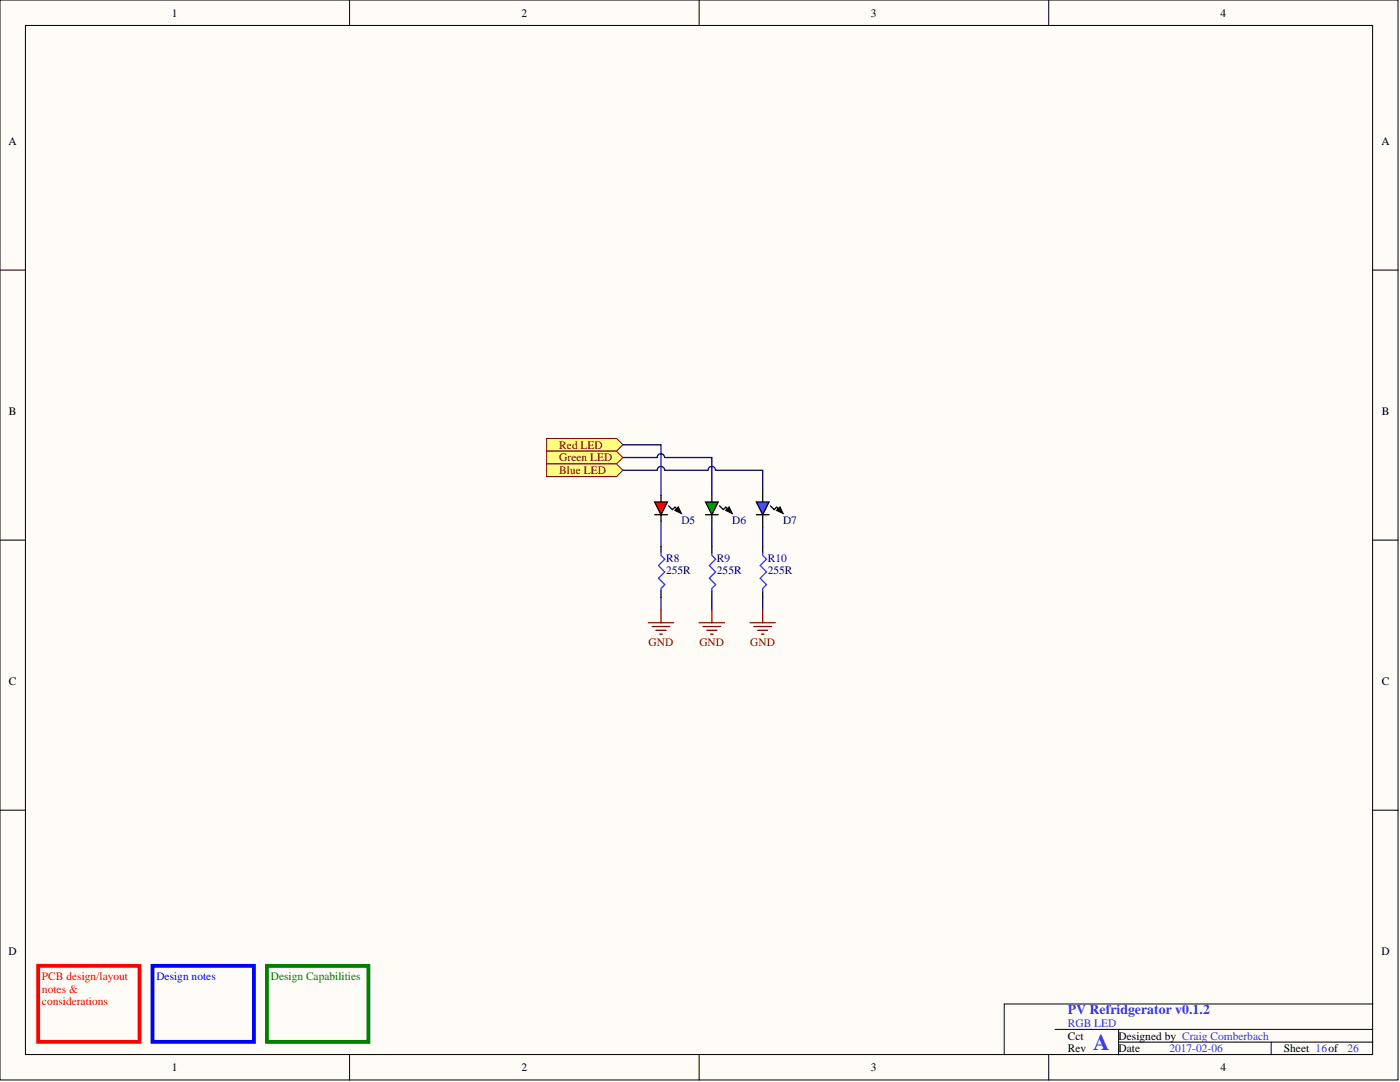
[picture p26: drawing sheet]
<svg xmlns="http://www.w3.org/2000/svg" width="279mm" height="216mm" viewBox="0 0 279 216" stroke-linecap="round" stroke-linejoin="round" font-family="sans-serif">
<defs><g id="words">
<text font-size="4.6" fill="#33f" x="218.2" y="209.5">A</text>
<text font-size="2.7" fill="#33f" x="213.1" y="202.3">PV Refridgerator v0.1.2</text>
<g font-size="2.3">
<text x="34.3" y="3.3">1</text>
<text x="104.1" y="3.3">2</text>
<text x="173.8" y="3.3">3</text>
<text x="243.6" y="3.3">4</text>
<text x="1.7" y="29">A</text>
<text x="275.7" y="29">A</text>
<text x="1.8" y="82.9">B</text>
<text x="275.8" y="82.9">B</text>
<text x="1.8" y="136.8">C</text>
<text x="275.8" y="136.8">C</text>
<text x="1.7" y="190.7">D</text>
<text x="275.7" y="190.7">D</text>
<text x="213.1" y="207.4">Cct</text>
<text x="213.1" y="210">Rev</text>
<text x="223.2" y="207.4">Designed by Craig Comberbach</text>
<text x="223.2" y="210">Date</text>
<text x="256.2" y="210">Sheet 16of</text>
<text x="34.3" y="213.8">1</text>
<text x="104.1" y="213.8">2</text>
<text x="173.8" y="213.8">3</text>
<text x="243.6" y="213.8">4</text>
</g>
<g font-size="2.3" fill="#800000">
<text x="111.6" y="89.5">Red LED</text>
<text x="111.6" y="92.1">Green LED</text>
<text x="111.6" y="94.6">Blue LED</text>
<text x="129.4" y="128.8">GND</text>
<text x="139.6" y="128.8">GND</text>
<text x="149.7" y="128.8">GND</text>
</g>
<g font-size="2.3" fill="#000080">
<text x="136" y="104.5">D5</text>
<text x="146.1" y="104.5">D6</text>
<text x="156.3" y="104.5">D7</text>
<text x="132.9" y="112.1">R8</text>
<text x="143.1" y="112.1">R9</text>
<text x="153.2" y="112.1">R10</text>
<text x="132.9" y="114.6">255R</text>
<text x="143.1" y="114.6">255R</text>
<text x="153.2" y="114.6">255R</text>
</g>
<g font-size="2.3" fill="#f00">
<text x="8.4" y="195.5">PCB design/layout</text>
<text x="8.4" y="198.1">notes &amp;</text>
<text x="8.4" y="200.6">considerations</text>
</g>
<text font-size="2.3" fill="#00f" x="31.2" y="195.5">Design notes</text>
<text font-size="2.3" fill="#008000" x="54" y="195.5">Design Capabilities</text>
<g font-size="2.3" fill="#33f">
<text x="213.1" y="204.9">RGB LED</text>
<text x="233.4" y="210">2017-02-06</text>
<text x="268.9" y="210">26</text>
</g>
</g></defs>
<g fill="#fffcf8" stroke="#000" stroke-width=".2">
<path d="M0 0h279v215.5h-279z"/>
<path d="M5.1 5.1h268.8v205.3h-268.8z"/>
</g>
<g fill="none" stroke="#000" stroke-width=".2">
<path d="M69.8 0v5.1M139.5 0v5.1M209.3 0v5.1M0 53.9h5.1M274 53.9h5.1M0 107.8h5.1M274 107.8h5.1M0 161.7h5.1M274 161.7h5.1M69.8 210.5v5M139.5 210.5v5M209.3 210.5v5"/>
<path d="M210.6 205.4h63.4M223.2 207.9h50.8M223.2 205.4v5.1M253.7 207.9v2.6M274 200.3h-73.6v10.2"/>
</g>
<path d="M7.6 192.7h20.3v15.2h-20.3z" fill="none" stroke="#f00" stroke-width=".76"/>
<path d="M53.3 192.7h20.2v15.2h-20.2z" fill="none" stroke="#008000" stroke-width=".76"/>
<path d="M30.4 192.7h20.3v15.2h-20.3z" fill="none" stroke="#00f" stroke-width=".76"/>
<g fill="#ffff80" stroke="#800000" stroke-width=".2">
<path d="M109.1 87.5h13.9l1.3 1.3-1.3 1.2h-13.9z" fill-rule="evenodd"/>
<path d="M109.1 90h13.9l1.3 1.3-1.3 1.3h-13.9z" fill-rule="evenodd"/>
<path d="M109.1 92.6h13.9l1.3 1.2-1.3 1.3h-13.9z" fill-rule="evenodd"/>
</g>
<path d="M142.1 98.9v1.3M140.8 102.7h2.5M142.1 102.7v1.3" fill="none" stroke="#000" stroke-width=".25"/>
<path d="M140.8 100.2h2.5l-1.2 2.5z" fill="#090"/>
<path d="M131.9 98.9v1.3M130.6 102.7h2.6M131.9 102.7v1.3M140.8 100.2h2.5l-1.2 2.5zM143.6 100.9l.7 .8 .6-.5 1 1" fill="none" stroke="#000" stroke-width=".25"/>
<path d="M144.8 101.8l.7-.7 .7 1.4z" fill="#000"/>
<path d="M144.8 101.8l.7-.7 .7 1.4z" fill="none" stroke="#000" stroke-width=".2"/>
<path d="M130.6 100.2h2.6l-1.3 2.5z" fill="#f00"/>
<path d="M152.2 97.6v2.6M130.6 100.2h2.6l-1.3 2.5zM133.4 100.9l.8 .8 .5-.5 1 1M150.9 102.7h2.6M152.2 102.7v2.5" fill="none" stroke="#000" stroke-width=".25"/>
<path d="M134.7 101.8l.7-.7 .6 1.4z" fill="#000"/>
<path d="M134.7 101.8l.7-.7 .6 1.4z" fill="none" stroke="#000" stroke-width=".2"/>
<path d="M150.9 100.2h2.6l-1.3 2.5z" fill="#36f"/>
<path d="M131.9 109v1.3M131.9 117.9v1.3M142.1 109v1.3M142.1 117.9v1.3M150.9 100.2h2.6l-1.3 2.5zM152.2 109v1.3M152.2 117.9v1.3M153.7 100.9l.8 .8 .5-.5 1 1" fill="none" stroke="#000" stroke-width=".25"/>
<path d="M155 101.8l.7-.7 .6 1.4z" fill="#000"/>
<path d="M155 101.8l.7-.7 .6 1.4z" fill="none" stroke="#000" stroke-width=".2"/>
<path d="M131.9 110.3v.5l.8 .8-1.3 1.2 1.3 1.3-1.3 1.3 1.3 1.3-.8 .7v.5M142.1 110.3v.5l.7 .8-1.2 1.2 1.2 1.3-1.2 1.3 1.2 1.3-.7 .7v.5M152.2 110.3v.5l.8 .8-1.3 1.2 1.3 1.3-1.3 1.3 1.3 1.3-.8 .7v.5" fill="none" stroke="#33f" stroke-width=".25"/>
<path d="M124.3 88.8h7.6v10.1M132.6 91.3a.74 .74 0 0 0-.7-.8 .74 .74 0 0 0-.7 .8h-6.9M132.6 93.8a.74 .74 0 0 0-.7-.7 .74 .74 0 0 0-.7 .7h-6.9M132.7 91.3h9.4v7.6M142.8 93.8a.74 .74 0 0 0-.8-.7 .74 .74 0 0 0-.7 .7h-8.6M142.8 93.8h9.4v3.8M131.9 104v5M131.9 119.2v2.5M142.1 104v5M142.1 119.2v2.5M152.2 105.2v3.8M152.2 119.2v2.5" fill="none" stroke="#000080" stroke-width=".25"/>
<g fill="none" stroke="#800000" stroke-width=".25">
<path d="M129.4 124.3h5.1M130.1 125h3.6M130.9 125.8h2M131.7 126.5h.5M131.9 121.7v2.6M139.5 124.3h5.1M140.3 125h3.5M141.1 125.8h2M141.8 126.5h.5M142.1 121.7v2.6M149.7 124.3h5.1M150.4 125h3.6"/>
<path d="M151.2 125.8h2M152 126.5h.5M152.2 121.7v2.6"/>
</g>
<use href="#words"/>
</svg>
